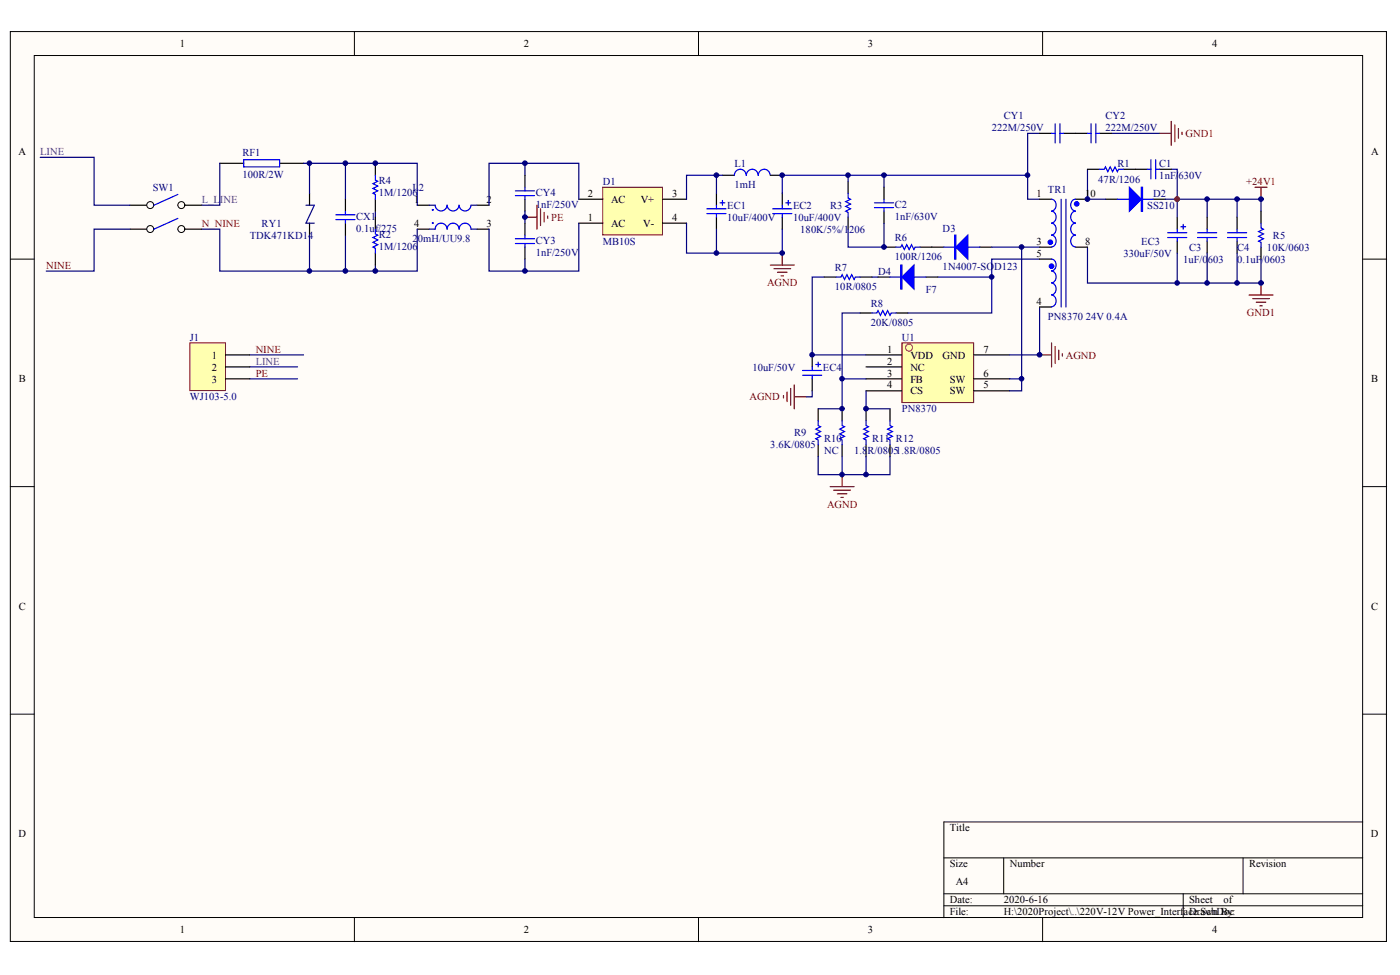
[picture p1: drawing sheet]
<svg xmlns="http://www.w3.org/2000/svg" width="286mm" height="199mm" viewBox="0 0 286 199" stroke-linecap="round" stroke-linejoin="round" font-family="sans-serif">
<defs><g id="words">
<g font-size="2.2">
<text x="36.7" y="9.6">1</text>
<text x="106.9" y="9.6">2</text>
<text x="177.2" y="9.6">3</text>
<text x="247.4" y="9.6">4</text>
<text x="3.8" y="31.6">A</text>
<text x="279.8" y="31.6">A</text>
<text x="84.6" y="41.4">1</text>
<text x="99.3" y="41.4">2</text>
<text x="120" y="40.2">2</text>
<text x="124.7" y="41.4">AC</text>
<text x="130.8" y="41.4">V+</text>
<text x="137.2" y="40.2">3</text>
<text x="211.6" y="40.2">1</text>
<text x="221.5" y="40.2">1</text>
<text x="222.6" y="40.2">0</text>
<text x="84.6" y="46.3">4</text>
<text x="99.3" y="46.3">3</text>
<text x="120" y="45.1">1</text>
<text x="124.7" y="46.3">AC</text>
<text x="131.3" y="46.3">V-</text>
<text x="137.2" y="45.1">4</text>
<text x="211.6" y="50">3</text>
<text x="211.6" y="52.4">5</text>
<text x="221.5" y="50">8</text>
<text x="211.6" y="62.2">4</text>
<text x="181" y="71.9">1</text>
<text x="200.7" y="71.9">7</text>
<text x="43.3" y="73.2">1</text>
<text x="43.3" y="75.6">2</text>
<text x="181" y="74.4">2</text>
<text x="181" y="76.8">3</text>
<text x="185.8" y="73.2">VDD</text>
<text x="185.8" y="75.6">NC</text>
<text x="192.4" y="73.2">GND</text>
<text x="200.7" y="76.8">6</text>
<text x="3.8" y="78">B</text>
<text x="43.3" y="78.1">3</text>
<text x="181" y="79.3">4</text>
<text x="185.8" y="78.1">FB</text>
<text x="185.8" y="80.5">CS</text>
<text x="193.8" y="80.5">SW</text>
<text x="193.8" y="78.1">SW</text>
<text x="200.7" y="79.3">5</text>
<text x="279.9" y="78">B</text>
<text x="3.8" y="124.4">C</text>
<text x="279.9" y="124.4">C</text>
<text x="3.8" y="170.9">D</text>
<text x="193.9" y="169.7">Title</text>
<text x="279.8" y="170.9">D</text>
<text x="193.9" y="177">Size</text>
<text x="206.1" y="177">Number</text>
<text x="254.9" y="177">Revision</text>
<text x="193.9" y="184.3">Date:</text>
<text x="195.1" y="180.6">A4</text>
<text x="204.9" y="184.3">2020-6-16</text>
<text x="242.7" y="184.3">Sheet</text>
<text x="249.7" y="184.3">of</text>
<text x="36.7" y="190.4">1</text>
<text x="106.9" y="190.4">2</text>
<text x="177.2" y="190.4">3</text>
<text x="193.9" y="186.8">File:</text>
<text x="204.9" y="186.8">H:\2020Project\..\220V-12V Power_Interf</text>
<text x="241.6" y="186.8">acDrawn By:</text>
<text x="243.5" y="186.8">e.SchDoc</text>
<text x="247.4" y="190.4">4</text>
</g>
<g font-size="2.2" fill="#000080">
<text x="202.4" y="26.7">222M/250V</text>
<text x="204.9" y="24.3">CY1</text>
<text x="225.6" y="24.3">CY2</text>
<text x="225.6" y="26.7">222M/250V</text>
<text x="49.5" y="31.9">RF1</text>
<text x="149.9" y="34.1">L1</text>
<text x="228.1" y="34.1">R1</text>
<text x="236.6" y="34.1">C1</text>
<text x="31.2" y="39">SW1</text>
<text x="49.5" y="36.3">100R/2W</text>
<text x="77.3" y="37.5">R4</text>
<text x="77.3" y="39.9">1M/1206</text>
<text x="84.2" y="39">L2</text>
<text x="109.3" y="39.9">CY4</text>
<text x="123" y="37.7">D1</text>
<text x="149.9" y="38.5">1mH</text>
<text x="213.9" y="39.4">TR1</text>
<text x="224.2" y="37.2">47R/1206</text>
<text x="235.4" y="40.2">D2</text>
<text x="236.6" y="36.5">1nF/630V</text>
<text x="53.4" y="46.3">RY1</text>
<text x="72.7" y="44.8">CX1</text>
<text x="72.7" y="47.3">0.1uf/275</text>
<text x="109.3" y="42.4">1nF/250V</text>
<text x="148.4" y="42.6">EC1</text>
<text x="148.4" y="45.1">10uF/400V</text>
<text x="161.9" y="42.6">EC2</text>
<text x="161.9" y="45.1">10uF/400V</text>
<text x="163.3" y="47.5">180K/5%/1</text>
<text x="169.4" y="42.6">R3</text>
<text x="173.3" y="47.5">206</text>
<text x="182.6" y="42.4">C2</text>
<text x="182.6" y="44.8">1nF/630V</text>
<text x="192.4" y="47.3">D3</text>
<text x="234.2" y="42.6">SS210</text>
<text x="51" y="48.7">TDK471KD14</text>
<text x="77.3" y="48.5">R2</text>
<text x="77.3" y="50.9">1M/1206</text>
<text x="84.2" y="49.5">2</text>
<text x="85.3" y="49.5">0mH/UU9.8</text>
<text x="109.3" y="49.7">CY3</text>
<text x="109.3" y="52.2">1nF/250V</text>
<text x="123" y="50">MB10S</text>
<text x="182.6" y="49.2">R6</text>
<text x="182.6" y="53.1">100R/1206</text>
<text x="229.3" y="52.4">330uF/50V</text>
<text x="233" y="50">EC3</text>
<text x="241.5" y="53.6">1uF/0</text>
<text x="242.7" y="51.2">C3</text>
<text x="246.5" y="53.6">603</text>
<text x="252.5" y="51.2">C4</text>
<text x="252.5" y="53.6">0.1uF</text>
<text x="257.5" y="53.6">/0603</text>
<text x="258.6" y="51.2">10K/0603</text>
<text x="259.8" y="48.7">R5</text>
<text x="170.4" y="55.3">R7</text>
<text x="170.4" y="59.2">10R/0805</text>
<text x="179.2" y="56.1">D4</text>
<text x="189" y="59.7">F7</text>
<text x="192.4" y="55.1">1N4007-SOD123</text>
<text x="177.7" y="62.7">R8</text>
<text x="213.9" y="65.3">PN8370</text>
<text x="221.6" y="65.3">24V 0.4A</text>
<text x="38.7" y="69.5">J1</text>
<text x="177.7" y="66.6">20K/0805</text>
<text x="184.1" y="69.5">U1</text>
<text x="153.6" y="75.6">10uF/50V</text>
<text x="168" y="75.6">EC4</text>
<text x="38.7" y="81.7">WJ103-5.0</text>
<text x="162.1" y="89.1">R9</text>
<text x="184.1" y="84.2">PN8370</text>
<text x="157.2" y="91.5">3.6K/0805</text>
<text x="168.2" y="90.3">R10</text>
<text x="168.2" y="92.7">NC</text>
<text x="174.3" y="92.7">1.8</text>
<text x="177.1" y="92.7">R/08051.8R/0805</text>
<text x="178" y="90.3">R11 R12</text>
</g>
<g font-size="2.2" fill="#800000">
<text x="242" y="28">GND1</text>
<text x="254.4" y="37.7">+24V1</text>
<text x="41.2" y="46.3">N_NINE</text>
<text x="112.5" y="45.1">PE</text>
<text x="9.4" y="54.8">NINE</text>
<text x="156.6" y="58.5">AGND</text>
<text x="254.5" y="64.6">GND1</text>
<text x="52.2" y="71.9">NINE</text>
<text x="52.2" y="76.8">PE</text>
<text x="217.6" y="73.2">AGND</text>
<text x="153" y="81.7">AGND</text>
<text x="168.8" y="103.7">AGND</text>
</g>
<g font-size="2.2" fill="#800080">
<text x="8.2" y="31.6">LINE</text>
<text x="41.2" y="41.4">L_LINE</text>
<text x="52.2" y="74.4">LINE</text>
</g>
</g></defs>
<g fill="#fffcf8" stroke="#000" stroke-width=".2">
<path d="M2.1 6.4h280.9v185.7h-280.9z"/>
<path d="M7 11.3h271.1v175.9h-271.1z"/>
</g>
<g fill="none" stroke="#000" stroke-width=".2">
<path d="M72.3 6.4v4.9M142.6 6.4v4.9M212.8 6.4v4.9M2.1 52.9h4.9M278.1 52.9h4.9M2.1 99.3h4.9M278.1 99.3h4.9M2.1 145.7h4.9M278.1 145.7h4.9M192.6 175.1h85.5M204.9 175.1v7.3M253.7 175.1v7.3"/>
<path d="M278.1 167.7h-85.5v19.6M72.3 187.3v4.9M142.6 187.3v4.9M192.6 182.4h85.5M192.6 184.8h85.5M212.8 187.3v4.9M241.5 182.4v4.9"/>
</g>
<circle cx="240.3" cy="40.6" r=".46" fill="#000080" stroke="#000080" stroke-width=".2"/>
<g fill="none" stroke="#000" stroke-width=".24">
<path d="M44.9 33.3h4.8M57.1 33.3h4.9M146.2 39.4v2.5M147.5 35.8h2.4M157.2 35.8h2.5M159.7 39.4v2.5M173.1 37v2.4M180.4 38.2v2.5M146.2 44.3v2.5M159.7 44.3v2.5M173.1 44.3v2.5M180.4 43.1v2.4"/>
<path d="M240.3 44.3v2.5M240.3 49.2v2.5M252.5 44.3v2.5M252.5 49.2v2.5M257.4 43.1v2.4M257.4 50.4v2.5M165.8 72.4v2.5M165.8 77.3v2.5"/>
</g>
<g fill="none" stroke="#00f" stroke-width=".24">
<path d="M49.7 32.6h7.4v1.5h-7.4zM154.7 35.8a1.22 1.22 0 0 0-1.2-1.2 1.22 1.22 0 0 0-1.2 1.2 1.2 1.2 0 0 0-1.2-1.3 1.2 1.2 0 0 0-1.2 1.3M157.2 35.7a1.2 1.2 0 0 0-1.3-1.2 1.2 1.2 0 0 0-1.1 1.3M173.1 39.4v1l.5 .3-1 .4 1 .5-1 .5 1 .5-1 .5 .5 .2v1M144.3 42.6h3.9M144.3 43.6h3.9M146.2 41.9v.7M146.2 43.6v.7M147 41.4h.9M147.5 40.9v1M157.7 42.6h3.9M157.7 43.6h3.9"/>
<path d="M159.7 41.9v.7M159.7 43.6v.7M160.4 41.4h1M160.9 40.9v1M178.5 41.4h3.9M178.5 42.4h3.9M180.4 40.7v.7M180.4 42.4v.7M238.3 47.5h3.9M238.3 48.5h3.9M240.3 46.8v.7M240.3 48.5v.7"/>
<path d="M241 46.3h1M241.5 45.8v1M250.5 47.5h4M250.5 48.5h4M252.5 46.8v.7M252.5 48.5v.7M257.4 45.5v1l.5 .3-1 .5 1 .4-1 .5 1 .5-1 .5 .5 .3v.9M163.8 75.6h3.9M163.8 76.6h3.9M165.8 74.9v.7M165.8 76.6v.7M166.5 74.4h1"/>
<path d="M167 73.9v1"/>
</g>
<path d="M256.2 38.2h2.4M257.4 38.2v2.5M107.1 44.3h2.5M109.6 41.9v4.9M110.3 42.6v3.4M111.1 43.3v2M111.8 44.1v.5" fill="none" stroke="#800000" stroke-width=".24"/>
<path d="M123 38.2h12.2v9.7h-12.2z" fill="#ffffb0" stroke="#800000" stroke-width=".2"/>
<path d="M63.2 39.4v2.5M63.2 45.5v2.5M118.1 45.5h4.9M118.1 40.7h4.9M135.2 45.5h4.9M135.2 40.7h4.9M179.2 56.5h2.5M189 56.5h2.4M190.2 50.4h2.4M200 50.4h2.4" fill="none" stroke="#000" stroke-width=".24"/>
<path d="M62.4 45.5h1.8M62.4 41.9h1.8" fill="none" stroke="#11037f" stroke-width=".24"/>
<path d="M64.2 41.9l-1.8 3.6" fill="none" stroke="#0c0087" stroke-width=".24"/>
<path d="M146.2 35.8h-6.1v4.9M147.5 35.8h-1.3v3.6M180.4 35.8v2.4M140.1 45.5v6.2h19.6v-4.9M180.4 45.5v4.9h-7.3v-3.6M202.4 50.4h9.8" fill="none" stroke="#000080" stroke-width=".24"/>
<path d="M181.7 56.5h7.3M192.6 50.4h7.4" fill="none" stroke="#00f" stroke-width=".24"/>
<g fill="#00f" stroke="#00f" stroke-width=".24">
<path d="M197.5 48v4.9l-2.4-2.5z"/>
<path d="M186.5 54.1v4.9l-2.4-2.5z"/>
<path d="M194.8 48h.3v4.9h-.3z" fill-rule="evenodd"/>
<path d="M183.9 54.1h.2v4.9h-.2z" fill-rule="evenodd"/>
</g>
<path d="M184.1 70h14.6v12.2h-14.6z" fill="#ffffb0" stroke="#800000" stroke-width=".2"/>
<g fill="none" stroke="#000" stroke-width=".24">
<path d="M76.6 33.3v2.5M107.1 35.8v2.4M212.2 27.2h2.4M217.1 27.2h4.9M222 34.5h2.4M224.4 27.2h2.4M229.3 34.5h4.9M236.6 34.5h2.5M70.5 40.7v2.4M70.5 45.5v2.5M76.6 40.7v2.4M76.6 44.3v2.5"/>
<path d="M76.6 51.7v2.4M85.2 41.9h2.4M85.2 46.8h2.4M97.4 41.9h2.4M97.4 46.8h2.4M107.1 40.7v2.4M107.1 45.5v2.5M107.1 50.4v2.5M168.2 56.5h2.5M175.5 56.5h2.5M180.4 50.4h2.5M187.8 50.4h2.4"/>
<path d="M225.6 40.7h2.5M235.4 40.7h2.4M246.4 44.3v2.5M246.4 49.2v2.5M175.5 63.9h2.5M176.8 72.4h7.3M176.8 74.9h7.3M176.8 77.3h7.3M176.8 79.8h7.3M182.9 63.9h2.4M198.8 72.4h7.3M198.8 77.3h7.3"/>
<path d="M198.8 79.8h7.3M167 83.4v2.5M167 90.8v2.4M171.9 83.4v2.5M171.9 90.8v2.4M176.8 83.4v2.5M176.8 90.8v2.4M181.7 83.4v2.5M181.7 90.8v2.4"/>
</g>
<circle cx="185.5" cy="70.9" r=".71" fill="none" stroke="#f00" stroke-width=".2"/>
<g fill="none" stroke="#000080" stroke-width=".24">
<path d="M62 33.3h1.2M63.2 39.4v-6.1h22v8.6M70.5 33.3v7.4M107.1 33.3v2.5M159.7 39.4v-3.6h50v4.9h2.5M173.1 35.8v1.2M212.2 27.2h-2.5v8.6M222 34.5v6.2h3.6M226.8 27.2h9.8M239.1 34.5h1.2v9.8M41.2 46.8h3.7v8.5h18.3v-7.3M70.5 48v7.3"/>
<path d="M76.6 43.1v1.2M76.6 54.1v1.2M85.2 46.8v8.5h-22M107.1 43.1v2.4M107.1 52.9v2.4M118.1 45.5v9.8h-18.3v-8.5M118.1 40.7v-7.4h-18.3v8.6M146.2 46.8v4.9M168.2 56.5h-2.4v15.9h11M178 56.5h1.2M202.4 56.5v7.4h-17.1M208.5 50.4v26.9"/>
<path d="M212.2 52.9h-9.8v3.6h-11M222 50.4v7.4h35.4v-4.9M237.8 40.7h8.6v3.6M240.3 51.7v6.1M246.4 40.7h11v2.4M246.4 51.7v6.1M252.5 40.7v3.6M252.5 51.7v6.1M51 77.3h9.7M51 72.4h11M51 74.9h9.7M165.8 79.8v1.2h-1.2"/>
<path d="M171.9 77.3h4.9M175.5 63.9h-3.6v19.5h-4.9M176.8 79.8v3.6h4.9M206.1 77.3h2.4v2.5h-2.4M212.2 62.7v9.7h-6.1M167 93.2v3.7h4.9M171.9 93.2v3.7h9.8v-3.7M176.8 93.2v3.7"/>
</g>
<g fill="none" stroke="#00f" stroke-width=".24">
<path d="M76.6 35.8v.9l.5 .3-1 .5 1 .5-1 .5 1 .4-1 .5 .5 .3v1M105.2 39.9h3.9M105.2 38.9h3.9M107.1 38.2v.7M107.1 39.9v.8M214.6 27.2h.8M215.4 25.3v3.9M216.3 25.3v3.9M216.3 27.2h.8M222 27.2h.7M222.7 25.3v3.9M223.7 27.2h.7"/>
<path d="M223.7 25.3v3.9M224.4 34.5h1l.2-.4 .5 .9 .5-.9 .5 .9 .5-.9 .5 .9 .2-.5h1M234.2 34.5h.7M234.9 32.6v3.9M235.9 32.6v3.9M235.9 34.5h.7M68.6 44.8h3.9M68.6 43.8h3.9M70.5 43.1v.7M70.5 44.8v.7M76.6 46.8v.9l.5 .3-1 .5 1 .5-1 .5 1 .4-1 .5 .5 .3v1M91.2 46.8a1.21 1.21 0 0 0-1.2-1.3 1.21 1.21 0 0 0-1.2 1.3"/>
<path d="M91.2 41.9a1.21 1.21 0 0 1-1.2 1.2 1.21 1.21 0 0 1-1.2-1.2M93.7 46.8a1.21 1.21 0 0 0-1.2-1.3 1.21 1.21 0 0 0-1.2 1.3M93.7 41.9a1.21 1.21 0 0 1-1.2 1.2 1.21 1.21 0 0 1-1.2-1.2M96.1 46.8a1.21 1.21 0 0 0-1.2-1.3 1.21 1.21 0 0 0-1.2 1.3M96.1 41.9a1.21 1.21 0 0 1-1.2 1.2 1.21 1.21 0 0 1-1.2-1.2M105.2 49.7h3.9M105.2 48.7h3.9M107.1 48v.7M107.1 49.7v.7M170.7 56.5h.9l.3-.4 .5 .9 .5-.9 .4 .9 .5-.9 .5 .9 .3-.5h.9M182.9 50.4h1l.2-.5 .5 1 .5-1 .5 1 .5-1 .4 1 .3-.5h1M228.1 40.7h7.3"/>
<path d="M244.4 48.5h3.9M244.4 47.5h3.9M246.4 46.8v.7M246.4 48.5v.7M178 63.9h1l.2-.5 .5 1 .5-1 .5 1 .5-1 .5 1 .2-.5h1M167 85.9v.9l.5 .3-1 .5 1 .5-1 .5 1 .4-1 .5 .5 .3v1M171.9 85.9v.9l.5 .3-1 .5 1 .5-1 .5 1 .4-1 .5 .5 .3v1M176.8 85.9v.9l.5 .3-1 .5 1 .5-1 .5 1 .4-1 .5 .5 .3v1M181.7 85.9v.9l.4 .3-.9 .5 .9 .5-.9 .5 .9 .4-.9 .5 .5 .3v1"/>
<circle cx="88.3" cy="45.5" r=".07"/>
<circle cx="88.3" cy="42.8" r=".07"/>
</g>
<g fill="none" stroke="#800000" stroke-width=".24">
<path d="M236.6 27.2h2.5M239.1 24.8v4.9M239.8 25.5v3.4M240.5 26.2v2M241.3 27v.5M157.2 54.1h4.9M158 54.8h3.4M158.7 55.6h1.9M159.4 56.3h.5M159.7 51.7v2.4M257.4 57.8v2.4M161.4 79.3v3.4"/>
<path d="M162.1 78.5v4.9M212.2 72.4h2.4M214.6 70v4.9M215.4 70.7v3.4M216.1 71.4v2M216.8 72.2v.5M254.9 60.2h4.9M255.7 60.9h3.4M256.4 61.7h2M257.1 62.4h.5M159.9 80.7v.5M160.6 80v2"/>
<path d="M162.1 81h2.5M169.4 99.3h4.9M171.9 96.9v2.4M170.2 100h3.4M170.9 100.8h2M171.6 101.5h.5"/>
</g>
<g fill="#00f" stroke="#00f" stroke-width=".24">
<path d="M230.5 38.2l2.5 2.5-2.5 2.4z"/>
<path d="M233 38.2h.2v4.9h-.2z" fill-rule="evenodd"/>
</g>
<circle cx="240.3" cy="40.6" r=".46" fill="#800000" stroke="#800000" stroke-width=".2"/>
<path d="M87.6 41.9h1.2M87.6 46.8h1.2M96.2 41.9h1.2M96.2 46.8h1.2" fill="none" stroke="#0c0087" stroke-width=".24"/>
<path d="M38.7 70h7.3v9.7h-7.3z" fill="#ffffb0" stroke="#800000" stroke-width=".2"/>
<path d="M36.3 41.9h4.9M212.2 50.4h2.4M212.2 40.7h2.4M212.2 52.9h2.4M219.5 50.4h2.5M219.5 40.7h2.5M46.1 72.4h4.9M46.1 74.9h4.9M46.1 77.3h4.9M212.2 62.7h2.4" fill="none" stroke="#000" stroke-width=".24"/>
<g fill="none" stroke="#00f" stroke-width=".24">
<path d="M214.6 48a1.24 1.24 0 0 1 1 1.2 1.24 1.24 0 0 1-1 1.2M214.6 45.5a1.24 1.24 0 0 1 1 1.2 1.24 1.24 0 0 1-1 1.2M214.6 43.1a1.24 1.24 0 0 1 1 1.2 1.24 1.24 0 0 1-1 1.2M214.6 40.7a1.24 1.24 0 0 1 1 1.2 1.24 1.24 0 0 1-1 1.2M214.6 57.8a1.24 1.24 0 0 1 1 1.2 1.24 1.24 0 0 1-1 1.2M214.6 55.3a1.24 1.24 0 0 1 1 1.2 1.24 1.24 0 0 1-1 1.2M214.6 52.9a1.24 1.24 0 0 1 1 1.2 1.24 1.24 0 0 1-1 1.2M216.6 40.7v22M217.6 40.7v22M219.5 48a1.22 1.22 0 0 0-1 1.2 1.22 1.22 0 0 0 1 1.2M219.5 45.5a1.22 1.22 0 0 0-1 1.2 1.22 1.22 0 0 0 1 1.2M219.5 43.1a1.22 1.22 0 0 0-1 1.2 1.22 1.22 0 0 0 1 1.2"/>
<path d="M219.5 40.7a1.22 1.22 0 0 0-1 1.2 1.22 1.22 0 0 0 1 1.2M214.6 60.2a1.24 1.24 0 0 1 1 1.2 1.24 1.24 0 0 1-1 1.2"/>
</g>
<g fill="#00f" stroke="#00f" stroke-width=".2">
<circle cx="214.6" cy="54.3" r=".47"/>
<circle cx="214.4" cy="49.4" r=".47"/>
<circle cx="219.8" cy="41.6" r=".47"/>
</g>
<circle cx="37" cy="41.9" r=".71" fill="#fffcf8" stroke="#000" stroke-width=".2"/>
<path d="M26.5 41.9h4.9" fill="none" stroke="#000" stroke-width=".24"/>
<circle cx="30.7" cy="41.9" r=".71" fill="#fffcf8" stroke="#000" stroke-width=".2"/>
<path d="M36.3 39.7l-4.9 2.2" fill="none" stroke="#00f" stroke-width=".24"/>
<path d="M36.3 46.8h4.9" fill="none" stroke="#000" stroke-width=".24"/>
<circle cx="37" cy="46.7" r=".71" fill="#fffcf8" stroke="#000" stroke-width=".2"/>
<path d="M26.5 46.8h4.9" fill="none" stroke="#000" stroke-width=".24"/>
<circle cx="30.7" cy="46.7" r=".71" fill="#fffcf8" stroke="#000" stroke-width=".2"/>
<path d="M36.3 44.6l-4.9 2.2" fill="none" stroke="#00f" stroke-width=".24"/>
<path d="M8.2 32.1h11v9.8h7.3M44.9 33.3v8.6h-3.7M26.5 46.8h-7.3v8.5h-9.8" fill="none" stroke="#000080" stroke-width=".24"/>
<g fill="#000080" stroke="#000080" stroke-width=".2">
<circle cx="63.2" cy="55.3" r=".46"/>
<circle cx="63.2" cy="33.3" r=".46"/>
<circle cx="70.5" cy="55.3" r=".47"/>
<circle cx="70.5" cy="33.3" r=".47"/>
<circle cx="76.6" cy="55.3" r=".47"/>
<circle cx="76.6" cy="33.3" r=".47"/>
<circle cx="107.1" cy="55.3" r=".47"/>
<circle cx="107.1" cy="44.3" r=".47"/>
<circle cx="107.1" cy="33.3" r=".47"/>
<circle cx="146.2" cy="51.6" r=".47"/>
<circle cx="146.2" cy="35.7" r=".47"/>
<circle cx="159.6" cy="51.6" r=".46"/>
<circle cx="159.6" cy="35.7" r=".46"/>
<circle cx="165.8" cy="72.4" r=".46"/>
<circle cx="171.9" cy="96.8" r=".46"/>
<circle cx="171.9" cy="83.4" r=".46"/>
<circle cx="171.9" cy="77.3" r=".46"/>
<circle cx="173.1" cy="35.7" r=".46"/>
<circle cx="176.8" cy="96.8" r=".47"/>
<circle cx="176.8" cy="83.4" r=".47"/>
<circle cx="180.4" cy="50.4" r=".47"/>
<circle cx="180.4" cy="35.7" r=".47"/>
<circle cx="202.4" cy="56.5" r=".46"/>
<circle cx="208.5" cy="77.3" r=".46"/>
<circle cx="208.5" cy="50.4" r=".46"/>
<circle cx="209.7" cy="35.7" r=".46"/>
<circle cx="212.2" cy="72.4" r=".47"/>
<circle cx="222" cy="40.6" r=".47"/>
<circle cx="240.3" cy="57.7" r=".46"/>
<circle cx="246.4" cy="57.7" r=".46"/>
<circle cx="246.4" cy="40.6" r=".46"/>
<circle cx="252.5" cy="57.7" r=".47"/>
<circle cx="252.5" cy="40.6" r=".47"/>
<circle cx="257.4" cy="57.7" r=".47"/>
<circle cx="257.4" cy="40.6" r=".47"/>
</g>
<use href="#words"/>
</svg>
